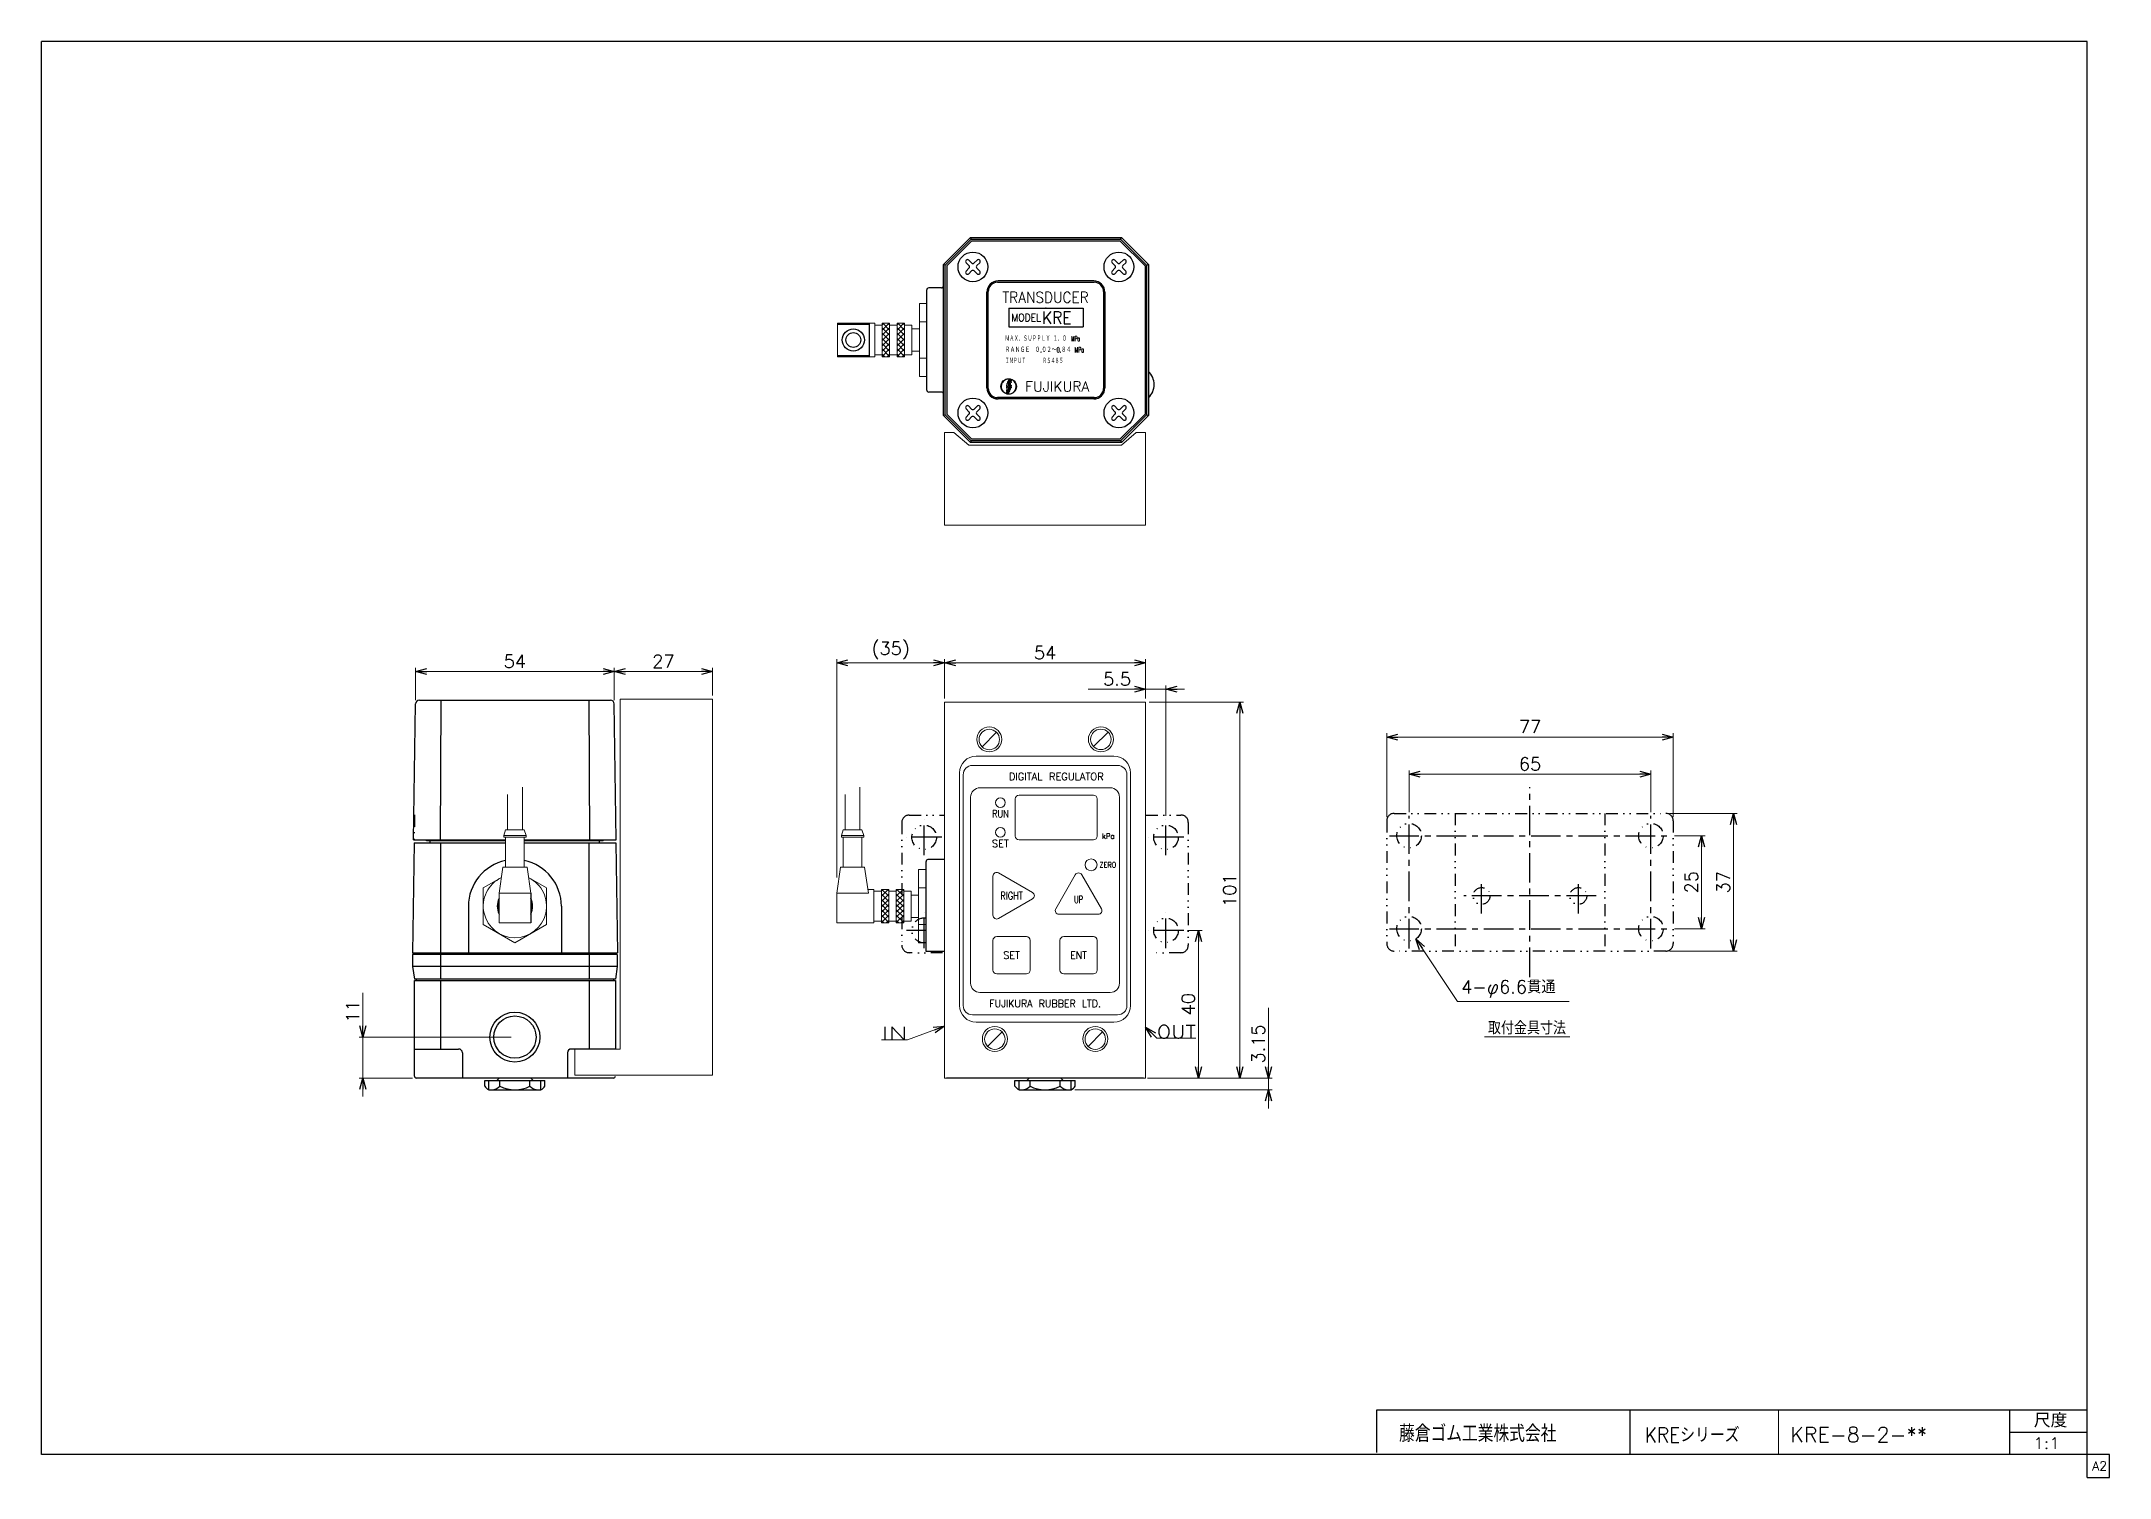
# Model space of a CAD drawing. Header units: millimetres. Extents: x -271 to 285, y -198 to 188.
import ezdxf
from ezdxf.enums import TextEntityAlignment as Align

# ---------------------------------------------------------------- set-up
doc = ezdxf.new("R2010")
doc.units = ezdxf.units.MM
doc.header["$LTSCALE"] = 0.25
doc.header["$PDSIZE"] = 1
doc.linetypes.add('CENTER', pattern=[50.8, 31.75, -6.35, 6.35, -6.35])
doc.linetypes.add('DIVIDE', pattern=[31.75, 12.7, -6.35, 0, -6.35, 0, -6.35])
for name, color, linetype in [('Layer0001', 7, 'Continuous'), ('Layer0005', 7, 'Continuous'), ('Layer0008', 7, 'Continuous'), ('Layer0014', 7, 'Continuous')]:
    doc.layers.add(name, color=color, linetype=linetype)
doc.styles.add('dcStyle0', font='txt.shx', dxfattribs={"bigfont": 'bigfont'})
doc.dimstyles.new('dc_Diam06', dxfattribs={"dimtxt": 3.5, "dimasz": 3.000002, "dimexe": 1, "dimexo": 1, "dimgap": 1, "dimtad": 2, "dimtih": 1, "dimtoh": 1, "dimdsep": 46, "dimtxsty": 'dcStyle0', "dimblk1": 'OPEN30', "dimblk2": 'OPEN30', "dimsah": 1, "dimcen": 0.09, "dimclrd": 4, "dimclre": 4, "dimclrt": 4, "dimadec": 0, "dimazin": 2, "dimtfac": 1, "dimtdec": 4, "dimtofl": 0, "dimtmove": 0, "dimatfit": 3, "dimfxl": 1, "dimarcsym": 0})
doc.dimstyles.new('dc_Rotated', dxfattribs={"dimtxt": 3.5, "dimasz": 3.000002, "dimexe": 1, "dimexo": 1, "dimgap": 1, "dimtad": 3, "dimdsep": 46, "dimtxsty": 'dcStyle0', "dimblk1": 'OPEN30', "dimblk2": 'OPEN30', "dimsah": 1, "dimcen": 0.09, "dimclrd": 4, "dimclre": 4, "dimclrt": 4, "dimadec": 0, "dimazin": 2, "dimtfac": 1, "dimtdec": 4, "dimtmove": 0, "dimatfit": 3, "dimfxl": 1, "dimarcsym": 0})

msp = doc.modelspace()

# ---------------------------------------------------------------- texts
at = {"color": 4, "style": 'dcStyle0'}
for s, height, width, p, p2 in [('TRANSDUCER', 2.9, 0.848485, (-12.825, 118.084), (10.375, 118.084)), ('MODEL', 2, 0.823529, (-10.438, 113.084), (-2.438, 113.084)), ('KRE', 3.3, 0.854237, (-2.179, 112.434), (5.741, 112.434)), ('ＭＡＸ．ＳＵＰＰＬＹ １．０\u3000MPa', 1.4, 0.908108, (-12.105, 107.734), (8.055, 107.734)), ('ＲＡＮＧＥ\u3000０.０２～0.８４ MPa', 1.4, 0.947181, (-12.105, 104.734), (9.175, 104.734)), ('ＩＮＰＵＴ\u3000\u3000\u3000\u3000ＲＳ４８５', 1.4, 0.944578, (-12.105, 101.734), (3.575, 101.734)), ('FUJIKURA', 2.7, 0.926897, (-6.705, 94.234), (10.575, 94.234)), ('DIGITAL REGULATOR', 2, 0.880757, (-11.099, -10.241), (14.401, -10.241)), ('RUN', 2, 0.77459, (-15.599, -20.241), (-11.099, -20.241)), ('SET', 2, 0.875, (-15.599, -28.241), (-11.099, -28.241)), ('kPa', 1.5, 0.891509, (13.963, -25.991), (17.338, -25.991)), ('ZERO', 1.5, 0.797468, (13.263, -33.702), (17.763, -33.702)), ('RIGHT', 2, 0.724138, (-13.349, -42.241), (-7.349, -42.241)), ('UP', 2, 0.63, (6.451, -43.241), (8.851, -43.241)), ('SET', 2, 0.875, (-12.599, -58.241), (-8.099, -58.241)), ('ENT', 2, 0.84375, (5.401, -58.241), (9.901, -58.241)), ('FUJIKURA RUBBER LTD.', 2, 0.844504, (-16.349, -71.241), (13.651, -71.241)), ('取付金具寸法', 3.5, 1.2, (117.669, -78.538), (138.669, -78.538)), ('藤倉ゴム工業株式会社', 4.5, 1.115254, (93.79, -188.017), (136.09, -188.017)), ('尺度', 3.8, 1.514545, (264.393, -184.139), (273.437, -184.139)), ('KREシリーズ', 4, 1.029, (159.838, -188.147), (185.318, -188.147)), ('KRE-8-2-**', 4, 0.928846, (198.948, -188.059), (235.748, -188.059)), ('1:1', 3, 1.229268, (264.213, -189.859), (271.413, -189.859))]:
    msp.add_text(s, height=height, dxfattribs=dict(at, width=width)).set_placement(p, p2, align=Align.FIT)
at = {"color": 7, "style": 'dcStyle0', "width": 0.96}
msp.add_text('A2', height=2.5, dxfattribs=at).set_placement((280.085, -195.734), (284.085, -195.734), align=Align.FIT)

# ---------------------------------------------------------------- blocks, each defined once
blk = doc.blocks.new('DC_GROUP_KRE-8-2-R4_1')
at = {"layer": 'Layer0005', "color": 4, "linetype": 'Continuous', "lineweight": 13}
for p, q in [((-23.35, -8.74), (-23.35, -70.74)), ((18.15, -6.24), (-20.85, -6.24)), ((20.65, -70.74), (20.65, -8.74)), ((-20.85, -73.24), (18.15, -73.24))]:
    blk.add_line(p, q, dxfattribs=at)
for centre, start, end in [((-20.85, -8.74), 90, 180), ((18.15, -8.74), 0, 90), ((-20.85, -70.74), 180, 270), ((18.15, -70.74), 270, 0)]:
    blk.add_arc(centre, 2.5, start, end, dxfattribs=at)
blk = doc.blocks.new('DC_GROUP_KRE-8-2-R4_2')
at = {"layer": 'Layer0005', "color": 4, "linetype": 'Continuous', "lineweight": 13}
for p, q in [((-15.35, -53.24), (-15.35, -61.24)), ((-6.35, -52.24), (-14.35, -52.24)), ((-5.35, -61.24), (-5.35, -53.24)), ((-14.35, -62.24), (-6.35, -62.24))]:
    blk.add_line(p, q, dxfattribs=at)
for centre, start, end in [((-14.35, -53.24), 90, 180), ((-6.35, -53.24), 360, 90), ((-14.35, -61.24), 180, 270), ((-6.35, -61.24), 270, 0)]:
    blk.add_arc(centre, 1, start, end, dxfattribs=at)
blk = doc.blocks.new('DC_GROUP_KRE-8-2-R4_3')
at = {"layer": 'Layer0005', "color": 4, "linetype": 'Continuous', "lineweight": 13}
for p, q in [((-9.35, -15.24), (-9.35, -25.24)), ((11.65, -14.24), (-8.35, -14.24)), ((12.65, -25.24), (12.65, -15.24)), ((-8.35, -26.24), (11.65, -26.24))]:
    blk.add_line(p, q, dxfattribs=at)
for centre, start, end in [((-8.35, -15.24), 90, 180), ((11.65, -15.24), 0, 90), ((-8.35, -25.24), 180, 270), ((11.65, -25.24), 270, 0)]:
    blk.add_arc(centre, 1, start, end, dxfattribs=at)
blk = doc.blocks.new('DC_GROUP_KRE-8-2-R4_4')
at = {"layer": 'Layer0005', "color": 4, "linetype": 'Continuous', "lineweight": 13}
for p, q in [((-21.35, -14.74), (-21.35, -64.74)), ((16.15, -12.24), (-18.85, -12.24)), ((18.65, -64.74), (18.65, -14.74)), ((-18.85, -67.24), (16.15, -67.24))]:
    blk.add_line(p, q, dxfattribs=at)
for centre, start, end in [((-18.85, -14.74), 90, 180), ((16.15, -14.74), 0, 90), ((-18.85, -64.74), 180, 270), ((16.15, -64.74), 270, 360)]:
    blk.add_arc(centre, 2.5, start, end, dxfattribs=at)
blk = doc.blocks.new('DC_GROUP_KRE-8-2-R4_5')
at = {"layer": 'Layer0005', "color": 4, "linetype": 'Continuous', "lineweight": 13}
for p, q in [((2.65, -53.24), (2.65, -61.24)), ((11.65, -52.24), (3.65, -52.24)), ((12.65, -61.24), (12.65, -53.24)), ((3.65, -62.24), (11.65, -62.24))]:
    blk.add_line(p, q, dxfattribs=at)
for centre, start, end in [((3.65, -53.24), 90, 180), ((11.65, -53.24), 0, 90), ((3.65, -61.24), 180, 270), ((11.65, -61.24), 270, 0)]:
    blk.add_arc(centre, 1, start, end, dxfattribs=at)
blk = doc.blocks.new('DC_GROUP_KRE-8-2-R4_6')
at = {"layer": 'Layer0005', "color": 4, "linetype": 'Continuous', "lineweight": 13}
for p, q in [((-15.35, -35.97), (-15.35, -46.51)), ((-4.73, -40.37), (-13.85, -35.11)), ((-13.85, -47.37), (-4.73, -42.11))]:
    blk.add_line(p, q, dxfattribs=at)
for centre, start, end in [((-14.35, -35.97), 60, 180), ((-5.23, -41.24), 300, 60), ((-14.35, -46.51), 180, 300)]:
    blk.add_arc(centre, 1, start, end, dxfattribs=at)
blk = doc.blocks.new('DC_GROUP_KRE-8-2-R4_7')
at = {"layer": 'Layer0005', "color": 4, "linetype": 'Continuous', "lineweight": 13}
for p, q in [((6.78, -35.62), (1.52, -44.74)), ((13.78, -44.74), (8.52, -35.62)), ((2.38, -46.24), (12.92, -46.24))]:
    blk.add_line(p, q, dxfattribs=at)
for centre, start, end in [((7.65, -36.12), 30, 150), ((2.38, -45.24), 150, 270), ((12.92, -45.24), 270, 30)]:
    blk.add_arc(centre, 1, start, end, dxfattribs=at)
blk = doc.blocks.new('DC_GROUP_KRE-8-2-R4_8')
at = {"color": 4, "linetype": 'Continuous', "lineweight": 13}
for p, q in [((-45.35, -41.4), (-43.51, -39.56)), ((-45.35, -39.98), (-44.93, -39.56)), ((-45.35, -42.81), (-43.35, -40.81)), ((-45.35, -40.81), (-43.35, -42.81)), ((-45.35, -44.23), (-43.35, -42.23)), ((-45.35, -42.23), (-43.35, -44.23)), ((-45.35, -45.64), (-43.35, -43.64)), ((-45.35, -43.64), (-43.35, -45.64)), ((-45.19, -39.56), (-43.35, -41.4)), ((-43.77, -39.56), (-43.35, -39.98)), ((-45.35, -47.05), (-43.35, -45.05)), ((-45.35, -45.05), (-43.35, -47.05)), ((-45.35, -48.47), (-43.35, -46.47)), ((-45.35, -46.47), (-43.35, -48.47)), ((-45.35, -47.88), (-44.67, -48.56)), ((-44.03, -48.56), (-43.35, -47.88))]:
    blk.add_line(p, q, dxfattribs=at)
blk = doc.blocks.new('DC_GROUP_KRE-8-2-R4_9')
at = {"color": 4, "linetype": 'Continuous', "lineweight": 13}
for p, q in [((-41.35, -41.4), (-39.51, -39.56)), ((-41.35, -39.98), (-40.93, -39.56)), ((-41.35, -42.81), (-39.35, -40.81)), ((-41.35, -40.81), (-39.35, -42.81)), ((-41.35, -44.23), (-39.35, -42.23)), ((-41.35, -42.23), (-39.35, -44.23)), ((-41.35, -45.64), (-39.35, -43.64)), ((-41.35, -43.64), (-39.35, -45.64)), ((-41.19, -39.56), (-39.35, -41.4)), ((-39.77, -39.56), (-39.35, -39.98)), ((-41.35, -47.05), (-39.35, -45.05)), ((-41.35, -45.05), (-39.35, -47.05)), ((-41.35, -48.47), (-39.35, -46.47)), ((-41.35, -46.47), (-39.35, -48.47)), ((-41.35, -47.88), (-40.67, -48.56)), ((-40.03, -48.56), (-39.35, -47.88))]:
    blk.add_line(p, q, dxfattribs=at)
blk = doc.blocks.new('DC_GROUP_KRE-8-2-R4_10')
at = {"color": 4, "linetype": 'Continuous', "lineweight": 13}
for p, q in [((-45.13, 110.75), (-43.29, 112.58)), ((-45.13, 112.16), (-44.7, 112.58)), ((-45.13, 109.33), (-43.13, 111.33)), ((-45.13, 111.33), (-43.13, 109.33)), ((-44.96, 112.58), (-43.13, 110.75)), ((-43.55, 112.58), (-43.13, 112.16)), ((-45.13, 107.92), (-43.13, 109.92)), ((-45.13, 109.92), (-43.13, 107.92)), ((-45.13, 106.51), (-43.13, 108.51)), ((-45.13, 108.51), (-43.13, 106.51)), ((-45.13, 105.09), (-43.13, 107.09)), ((-45.13, 107.09), (-43.13, 105.09)), ((-45.13, 103.68), (-43.13, 105.68)), ((-45.13, 105.68), (-43.13, 103.68)), ((-45.13, 104.26), (-44.45, 103.58)), ((-43.8, 103.58), (-43.13, 104.26))]:
    blk.add_line(p, q, dxfattribs=at)
blk = doc.blocks.new('DC_GROUP_KRE-8-2-R4_11')
at = {"color": 4, "linetype": 'Continuous', "lineweight": 13}
for p, q in [((-41.13, 110.75), (-39.29, 112.58)), ((-41.13, 112.16), (-40.7, 112.58)), ((-41.13, 109.33), (-39.13, 111.33)), ((-41.13, 111.33), (-39.13, 109.33)), ((-40.96, 112.58), (-39.13, 110.75)), ((-39.55, 112.58), (-39.13, 112.16)), ((-41.13, 107.92), (-39.13, 109.92)), ((-41.13, 109.92), (-39.13, 107.92)), ((-41.13, 106.51), (-39.13, 108.51)), ((-41.13, 108.51), (-39.13, 106.51)), ((-41.13, 105.09), (-39.13, 107.09)), ((-41.13, 107.09), (-39.13, 105.09)), ((-41.13, 103.68), (-39.13, 105.68)), ((-41.13, 105.68), (-39.13, 103.68)), ((-41.13, 104.26), (-40.45, 103.58)), ((-39.8, 103.58), (-39.13, 104.26))]:
    blk.add_line(p, q, dxfattribs=at)
blk = doc.blocks.new('DC_GROUP_KRE-8-2-R4_12')
at = {"color": 4, "linetype": 'Continuous', "lineweight": 13}
blk.add_line((-14.41, 2.66), (-18.3, -1.23), dxfattribs=at)
blk.add_circle((-16.35, 0.72), 2.75, dxfattribs=at)
blk = doc.blocks.new('DC_GROUP_KRE-8-2-R4_13')
at = {"color": 4, "linetype": 'Continuous', "lineweight": 13}
blk.add_line((15.59, 2.7), (11.7, -1.19), dxfattribs=at)
blk.add_circle((13.65, 0.76), 2.75, dxfattribs=at)
blk = doc.blocks.new('DC_GROUP_KRE-8-2-R4_14')
at = {"color": 4, "linetype": 'Continuous', "lineweight": 13}
blk.add_line((-12.91, -77.84), (-16.8, -81.73), dxfattribs=at)
blk.add_circle((-14.85, -79.78), 2.75, dxfattribs=at)
blk = doc.blocks.new('DC_GROUP_KRE-8-2-R4_15')
at = {"color": 4, "linetype": 'Continuous', "lineweight": 13}
blk.add_line((14.09, -77.84), (10.2, -81.73), dxfattribs=at)
blk.add_circle((12.15, -79.78), 2.75, dxfattribs=at)
blk = doc.blocks.new('DC_GROUP_KRE-8-2-R4_16')
at = {"color": 4, "linetype": 'Continuous', "lineweight": 13}
for p, q in [((-147.49, -36.35), (-152.34, -39.15)), ((-135.34, -39.15), (-140.19, -36.35)), ((-152.34, -39.15), (-152.34, -48.97)), ((-135.34, -48.97), (-135.34, -39.15)), ((-152.34, -48.97), (-143.84, -53.88)), ((-143.84, -53.88), (-135.34, -48.97))]:
    blk.add_line(p, q, dxfattribs=at)
blk.add_arc((-143.84, -44.06), 8.5, 115.331, 64.5428, dxfattribs=at)
blk = doc.blocks.new('_OPEN30')
at = {"color": 0, "linetype": 'ByBlock', "lineweight": -2}
for p, q in [((-1, 0.267949), (0, 0)), ((0, 0), (-1, -0.267949)), ((0, 0), (-1, 0))]:
    blk.add_line(p, q, dxfattribs=at)
blk = doc.blocks.new('*D17')
at = {"color": 4, "linetype": 'Continuous', "lineweight": 13}
for p, q in [((-57.35, -36.33), (-57.35, 22.29)), ((-28.35, 11.76), (-28.35, 22.29)), ((-57.35, 21.29), (-28.35, 21.29))]:
    blk.add_line(p, q, dxfattribs=at)
at = {"color": 4, "xscale": 3.000002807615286, "yscale": 2.999989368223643}
for p, rotation in [((-57.35, 21.29), 180), ((-28.35, 21.29), 360)]:
    blk.add_blockref('_OPEN30', p, dxfattribs=dict(at, rotation=rotation))
at = {"color": 4, "insert": (-42.85, 22.29), "char_height": 3.5, "width": 21.875, "attachment_point": 8, "style": 'dcStyle0'}
blk.add_mtext('\\T1.00;(35)', dxfattribs=at)
blk = doc.blocks.new('*D18')
at = {"color": 4, "linetype": 'Continuous', "lineweight": 13}
for p, q in [((-28.35, 11.76), (-28.35, 22.29)), ((25.65, 11.76), (25.65, 22.29)), ((-28.35, 21.29), (25.65, 21.29))]:
    blk.add_line(p, q, dxfattribs=at)
at = {"color": 4, "xscale": 3.000002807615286, "yscale": 2.999989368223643}
for p, rotation in [((-28.35, 21.29), 180), ((25.65, 21.29), 360)]:
    blk.add_blockref('_OPEN30', p, dxfattribs=dict(at, rotation=rotation))
at = {"color": 4, "insert": (-1.35, 22.29), "char_height": 3.5, "width": 13.125, "attachment_point": 8, "style": 'dcStyle0'}
blk.add_mtext('\\T1.00;54', dxfattribs=at)
blk = doc.blocks.new('*D19')
at = {"color": 4, "linetype": 'Continuous', "lineweight": 13}
for p, q in [((-170.53, 11.3), (-170.53, 20)), ((-170.53, 19), (-117.16, 19)), ((-117.16, 11.3), (-117.16, 20))]:
    blk.add_line(p, q, dxfattribs=at)
at = {"color": 4, "xscale": 3.000002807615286, "yscale": 2.999989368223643}
for p, rotation in [((-170.53, 19), 180), ((-117.16, 19), 360)]:
    blk.add_blockref('_OPEN30', p, dxfattribs=dict(at, rotation=rotation))
at = {"color": 4, "insert": (-143.84, 20), "char_height": 3.5, "width": 13.125, "attachment_point": 8, "style": 'dcStyle0'}
blk.add_mtext('\\T1.00;54', dxfattribs=at)
blk = doc.blocks.new('*D20')
at = {"color": 4, "linetype": 'Continuous', "lineweight": 13}
for p, q in [((-117.16, 11.3), (-117.16, 20)), ((-117.16, 19), (-90.72, 19)), ((-90.72, 12.56), (-90.72, 20))]:
    blk.add_line(p, q, dxfattribs=at)
at = {"color": 4, "xscale": 3.000002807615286, "yscale": 2.999989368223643}
for p, rotation in [((-117.16, 19), 180), ((-90.72, 19), 360)]:
    blk.add_blockref('_OPEN30', p, dxfattribs=dict(at, rotation=rotation))
at = {"color": 4, "insert": (-103.94, 20), "char_height": 3.5, "width": 13.125, "attachment_point": 8, "style": 'dcStyle0'}
blk.add_mtext('\\T1.00;27', dxfattribs=at)
blk = doc.blocks.new('*D21')
at = {"color": 4, "linetype": 'Continuous', "lineweight": 13}
for p, q in [((-184.73, -67.34), (-184.73, -79.24)), ((-144.84, -79.24), (-185.73, -79.24)), ((-184.73, -90.24), (-184.73, -79.24)), ((-171.34, -90.24), (-185.73, -90.24)), ((-184.73, -95.24), (-184.73, -90.24))]:
    blk.add_line(p, q, dxfattribs=at)
at = {"color": 4, "xscale": 3.000002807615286, "yscale": 2.999989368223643}
for p, rotation in [((-184.73, -79.24), 270), ((-184.73, -90.24), 90)]:
    blk.add_blockref('_OPEN30', p, dxfattribs=dict(at, rotation=rotation))
at = {"color": 4, "insert": (-185.73, -75.34), "char_height": 3.5, "width": 13.125, "attachment_point": 7, "rotation": 90, "style": 'dcStyle0'}
blk.add_mtext('\\T1.00;11', dxfattribs=at)
blk = doc.blocks.new('*D22')
at = {"color": 4, "linetype": 'Continuous', "lineweight": 13}
for p, q in [((90.49, -20.12), (90.49, 2.39)), ((90.49, 1.39), (167.49, 1.39)), ((167.49, -20.12), (167.49, 2.39))]:
    blk.add_line(p, q, dxfattribs=at)
at = {"color": 4, "xscale": 3.000002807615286, "yscale": 2.999989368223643}
for p, rotation in [((90.49, 1.39), 180), ((167.49, 1.39), 360)]:
    blk.add_blockref('_OPEN30', p, dxfattribs=dict(at, rotation=rotation))
at = {"color": 4, "insert": (128.99, 2.39), "char_height": 3.5, "width": 13.125, "attachment_point": 8, "style": 'dcStyle0'}
blk.add_mtext('\\T1.00;77', dxfattribs=at)
blk = doc.blocks.new('*D23')
at = {"color": 4, "linetype": 'Continuous', "lineweight": 13}
for p, q in [((96.49, -18.82), (96.49, -7.6)), ((96.49, -8.6), (161.49, -8.6)), ((161.49, -18.82), (161.49, -7.6))]:
    blk.add_line(p, q, dxfattribs=at)
at = {"color": 4, "xscale": 3.000002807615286, "yscale": 2.999989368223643}
for p, rotation in [((96.49, -8.6), 180), ((161.49, -8.6), 360)]:
    blk.add_blockref('_OPEN30', p, dxfattribs=dict(at, rotation=rotation))
at = {"color": 4, "insert": (128.99, -7.6), "char_height": 3.5, "width": 13.125, "attachment_point": 8, "style": 'dcStyle0'}
blk.add_mtext('\\T1.00;65', dxfattribs=at)
blk = doc.blocks.new('*D24')
at = {"color": 4, "linetype": 'Continuous', "lineweight": 13}
for p, q in [((167.79, -25.12), (176.11, -25.12)), ((175.11, -50.12), (175.11, -25.12)), ((167.79, -50.12), (176.11, -50.12))]:
    blk.add_line(p, q, dxfattribs=at)
at = {"color": 4, "xscale": 3.000002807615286, "yscale": 2.999989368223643}
for p, rotation in [((175.11, -25.12), 90), ((175.11, -50.12), 270)]:
    blk.add_blockref('_OPEN30', p, dxfattribs=dict(at, rotation=rotation))
at = {"color": 4, "insert": (174.11, -37.62), "char_height": 3.5, "width": 13.125, "attachment_point": 8, "rotation": 90, "style": 'dcStyle0'}
blk.add_mtext('\\T1.00;25', dxfattribs=at)
blk = doc.blocks.new('*D25')
at = {"color": 4, "linetype": 'Continuous', "lineweight": 13}
for p, q in [((166.49, -19.12), (184.67, -19.12)), ((183.67, -56.12), (183.67, -19.12)), ((166.49, -56.12), (184.67, -56.12))]:
    blk.add_line(p, q, dxfattribs=at)
at = {"color": 4, "xscale": 3.000002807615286, "yscale": 2.999989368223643}
for p, rotation in [((183.67, -19.12), 90), ((183.67, -56.12), 270)]:
    blk.add_blockref('_OPEN30', p, dxfattribs=dict(at, rotation=rotation))
at = {"color": 4, "insert": (182.67, -37.62), "char_height": 3.5, "width": 13.125, "attachment_point": 8, "rotation": 90, "style": 'dcStyle0'}
blk.add_mtext('\\T1.00;37', dxfattribs=at)
blk = doc.blocks.new('*D26')
at = {"color": 4, "linetype": 'Continuous', "lineweight": 13}
for p, q in [((109.49, -69.66), (98.31, -52.87)), ((139.49, -69.66), (109.49, -69.66))]:
    blk.add_line(p, q, dxfattribs=at)
at = {"color": 4, "xscale": 3.000002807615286, "yscale": 2.999989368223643, "rotation": 123.638189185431}
blk.add_blockref('_OPEN30', (98.31, -52.87), dxfattribs=at)
at = {"color": 4, "insert": (110.49, -68.66), "char_height": 3.5, "width": 39.375, "attachment_point": 7, "style": 'dcStyle0'}
blk.add_mtext('\\T1.00;4-φ6.6貫通', dxfattribs=at)
blk = doc.blocks.new('*D27')
at = {"color": 4, "linetype": 'Continuous', "lineweight": 13}
for p, q in [((36.91, -50.56), (40.87, -50.56)), ((39.87, -90.24), (39.87, -50.56)), ((26.65, -90.24), (40.87, -90.24))]:
    blk.add_line(p, q, dxfattribs=at)
at = {"color": 4, "xscale": 3.000002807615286, "yscale": 2.999989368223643}
for p, rotation in [((39.87, -50.56), 90), ((39.87, -90.24), 270)]:
    blk.add_blockref('_OPEN30', p, dxfattribs=dict(at, rotation=rotation))
at = {"color": 4, "insert": (38.87, -70.4), "char_height": 3.5, "width": 13.125, "attachment_point": 8, "rotation": 90, "style": 'dcStyle0'}
blk.add_mtext('\\T1.00;40', dxfattribs=at)
blk = doc.blocks.new('DA_IMAGEDIMGROUP_1')
at = {"color": 4, "linetype": 'Continuous', "lineweight": 13}
for p, q in [((10.25, 14.22), (25.65, 14.22)), ((25.65, 11.76), (25.65, 15.22)), ((25.65, 14.22), (31.15, 14.22)), ((31.15, -19.8), (31.15, 15.22)), ((36.15, 14.22), (31.15, 14.22))]:
    blk.add_line(p, q, dxfattribs=at)
at = {"color": 4, "xscale": 3.000002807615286, "yscale": 2.999989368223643}
for p, rotation in [((25.65, 14.22), 360), ((31.15, 14.22), 180)]:
    blk.add_blockref('_OPEN30', p, dxfattribs=dict(at, rotation=rotation))
at = {"color": 4, "insert": (21.75, 15.22), "char_height": 3.5, "width": 17.5, "attachment_point": 9, "style": 'dcStyle0'}
blk.add_mtext('\\T1.00;5.5', dxfattribs=at)
blk = doc.blocks.new('*D29')
at = {"color": 4, "linetype": 'Continuous', "lineweight": 13}
for p, q in [((26.65, 10.76), (52, 10.76)), ((51, -90.24), (51, 10.76)), ((26.15, -90.24), (52, -90.24))]:
    blk.add_line(p, q, dxfattribs=at)
at = {"color": 4, "xscale": 3.000002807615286, "yscale": 2.999989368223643}
for p, rotation in [((51, 10.76), 90), ((51, -90.24), 270)]:
    blk.add_blockref('_OPEN30', p, dxfattribs=dict(at, rotation=rotation))
at = {"color": 4, "insert": (50, -39.74), "char_height": 3.5, "width": 17.5, "attachment_point": 8, "rotation": 90, "style": 'dcStyle0'}
blk.add_mtext('\\T1.00;101', dxfattribs=at)
blk = doc.blocks.new('DA_IMAGEDIMGROUP_2')
at = {"color": 4, "linetype": 'Continuous', "lineweight": 13}
for p, q in [((58.7, -71.34), (58.7, -90.24)), ((6.65, -93.39), (59.7, -93.39)), ((26.15, -90.24), (59.7, -90.24)), ((58.7, -93.39), (58.7, -90.24)), ((58.7, -98.39), (58.7, -93.39))]:
    blk.add_line(p, q, dxfattribs=at)
at = {"color": 4, "xscale": 3.000002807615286, "yscale": 2.999989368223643}
for p, rotation in [((58.7, -90.24), 270), ((58.7, -93.39), 90)]:
    blk.add_blockref('_OPEN30', p, dxfattribs=dict(at, rotation=rotation))
at = {"color": 4, "insert": (57.7, -86.34), "char_height": 3.5, "width": 21.875, "attachment_point": 7, "rotation": 90, "style": 'dcStyle0'}
blk.add_mtext('\\T1.00;3.15', dxfattribs=at)
blk = doc.blocks.new('DC_GROUP_KRE-8-2-R4_17')
at = {"color": 4, "linetype": 'Continuous', "lineweight": 13}
for p, q in [((-28.35, -76.31), (-38.33, -80)), ((-38.33, -80), (-45.33, -80))]:
    blk.add_line(p, q, dxfattribs=at)
at = {"color": 4, "xscale": 3.000002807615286, "yscale": 2.999989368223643, "rotation": 20.26409015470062}
blk.add_blockref('_OPEN30', (-28.35, -76.31), dxfattribs=at)
at = {"color": 4, "style": 'dcStyle0', "width": 1.615385}
blk.add_text('IN', height=3.5, dxfattribs=at).set_placement((-45.33, -80), (-38.33, -80), align=Align.FIT)
blk = doc.blocks.new('DC_GROUP_KRE-8-2-R4_18')
at = {"color": 4, "linetype": 'Continuous', "lineweight": 13}
for p, q in [((25.65, -76.54), (28.69, -79.54)), ((28.69, -79.54), (39.19, -79.54))]:
    blk.add_line(p, q, dxfattribs=at)
at = {"color": 4, "xscale": 3.000002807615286, "yscale": 2.999989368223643, "rotation": 135.4461231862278}
blk.add_blockref('_OPEN30', (25.65, -76.54), dxfattribs=at)
at = {"color": 4, "style": 'dcStyle0', "width": 1.067797}
blk.add_text('OUT', height=3.5, dxfattribs=at).set_placement((28.69, -79.54), (39.19, -79.54), align=Align.FIT)

# ---------------------------------------------------------------- dimensions: what is measured, and where the dimension line sits
at = {"linetype": 'Continuous', "lineweight": 13}
for base, p1, p2, text, picture, middle in [((-117.157, 19.001), (-170.526, 10.305), (-117.157, 10.305), '54', '*D19', (-143.841, 19.001)), ((-90.719, 19.001), (-117.157, 10.305), (-90.719, 11.559), '27', '*D20', (-103.938, 19.001)), ((-28.351, 21.294), (-57.351, -37.333), (-28.351, 10.759), '(35)', '*D17', (-42.851, 21.294))]:
    dim = msp.add_linear_dim(base=base, p1=p1, p2=p2, text=text, dimstyle='dc_Rotated', override={"dimtxt": 3.5, "dimasz": 3.000002, "dimexe": 1, "dimexo": 1, "dimgap": 1, "dimtad": 3, "dimtih": 0, "dimtoh": 0, "dimdec": 2, "dimzin": 8, "dimtxsty": 'dcStyle0', "dimblk1": 'OPEN30', "dimblk2": 'OPEN30', "dimsah": 1, "dimclrd": 4, "dimclre": 4, "dimclrt": 4, "dimazin": 2, "dimtofl": 1, "dimtolj": 0, "dimtzin": 8, "dimarcsym": 1}, dxfattribs=at)
    dim.commit()
    dim.dimension.update_dxf_attribs({"geometry": picture, "text_midpoint": middle, "dimtype": 160})
for base, p1, p2, picture, middle in [((25.649, 21.294), (-28.351, 10.759), (25.649, 10.759), '*D18', (-1.351, 21.294)), ((167.485, 1.385), (90.485, -21.119), (167.485, -21.119), '*D22', (128.985, 1.385)), ((161.485, -8.601), (96.485, -19.819), (161.485, -19.819), '*D23', (128.985, -8.601))]:
    dim = msp.add_linear_dim(base=base, p1=p1, p2=p2, dimstyle='dc_Rotated', override={"dimtxt": 3.5, "dimasz": 3.000002, "dimexe": 1, "dimexo": 1, "dimgap": 1, "dimtad": 3, "dimtih": 0, "dimtoh": 0, "dimdec": 2, "dimzin": 8, "dimtxsty": 'dcStyle0', "dimblk1": 'OPEN30', "dimblk2": 'OPEN30', "dimsah": 1, "dimclrd": 4, "dimclre": 4, "dimclrt": 4, "dimazin": 2, "dimtofl": 1, "dimtolj": 0, "dimtzin": 8, "dimarcsym": 1}, dxfattribs=at)
    dim.commit()
    dim.dimension.update_dxf_attribs({"geometry": picture, "text_midpoint": middle, "dimtype": 160})
for base, p1, p2, picture, middle in [((50.996, 10.759), (25.149, -90.241), (25.649, 10.759), '*D29', (50.996, -39.741)), ((183.673, -19.119), (165.485, -56.119), (165.485, -19.119), '*D25', (183.673, -37.619)), ((175.113, -25.119), (166.785, -50.119), (166.785, -25.119), '*D24', (175.113, -37.619)), ((-184.733, -79.241), (-170.341, -90.241), (-143.841, -79.241), '*D21', (-184.733, -71.843))]:
    dim = msp.add_linear_dim(base=base, p1=p1, p2=p2, angle=90, dimstyle='dc_Rotated', override={"dimtxt": 3.5, "dimasz": 3.000002, "dimexe": 1, "dimexo": 1, "dimgap": 1, "dimtad": 3, "dimtih": 0, "dimtoh": 0, "dimdec": 2, "dimzin": 8, "dimtxsty": 'dcStyle0', "dimblk1": 'OPEN30', "dimblk2": 'OPEN30', "dimsah": 1, "dimclrd": 4, "dimclre": 4, "dimclrt": 4, "dimazin": 2, "dimtofl": 1, "dimtolj": 0, "dimtzin": 8, "dimarcsym": 1}, dxfattribs=at)
    dim.commit()
    dim.dimension.update_dxf_attribs({"geometry": picture, "text_midpoint": middle, "dimtype": 160})
dim = msp.add_diameter_dim_2p(p1=(94.657, -47.371), p2=(98.313, -52.866), text='4-φ6.6貫通', dimstyle='dc_Diam06', override={"dimtxt": 3.5, "dimasz": 3.000002, "dimexe": 1, "dimexo": 1, "dimgap": 1, "dimtad": 2, "dimdec": 2, "dimzin": 8, "dimtxsty": 'dcStyle0', "dimblk1": 'OPEN30', "dimblk2": 'OPEN30', "dimsah": 1, "dimclrd": 4, "dimclre": 4, "dimclrt": 4, "dimazin": 2, "dimtolj": 0, "dimtzin": 8, "dimarcsym": 1}, dxfattribs=at)
dim.commit()
dim.dimension.update_dxf_attribs({"geometry": '*D26', "text_midpoint": (124.488, -69.661), "dimtype": 163})
dim = msp.add_linear_dim(base=(39.868, -50.561), p1=(25.649, -90.241), p2=(35.913, -50.561), angle=90, text='40', dimstyle='dc_Rotated', override={"dimtxt": 3.5, "dimasz": 3.000002, "dimexe": 1, "dimexo": 1, "dimgap": 1, "dimtad": 3, "dimtih": 0, "dimtoh": 0, "dimdec": 2, "dimzin": 8, "dimtxsty": 'dcStyle0', "dimblk1": 'OPEN30', "dimblk2": 'OPEN30', "dimsah": 1, "dimclrd": 4, "dimclre": 4, "dimclrt": 4, "dimazin": 2, "dimtofl": 1, "dimtolj": 0, "dimtzin": 8, "dimarcsym": 1}, dxfattribs=at)
dim.commit()
dim.dimension.update_dxf_attribs({"geometry": '*D27', "text_midpoint": (39.868, -70.401), "dimtype": 160})

# ---------------------------------------------------------------- linework, layer by layer
at = {"color": 5, "linetype": 'Continuous', "lineweight": 25}
for p, q in [((278.778, 188.314), (-271.12, 188.314)), ((-271.12, -191.359), (-271.12, 188.314)), ((278.778, -197.609), (278.778, 188.314)), ((284.778, -191.359), (-271.12, -191.359)), ((284.778, -197.609), (284.778, -191.359)), ((278.778, -197.609), (284.778, -197.609))]:
    msp.add_line(p, q, dxfattribs=at)
at = {"color": 4, "linetype": 'Continuous', "lineweight": 25}
for p, q in [((-21.4, 135.634), (-28.675, 128.358)), ((-21.205, 135.164), (-28.205, 128.164)), ((-21.4, 135.634), (19.15, 135.634)), ((-21.205, 135.164), (-21.4, 135.634)), ((-21.205, 135.164), (18.955, 135.164)), ((18.955, 135.164), (19.15, 135.634)), ((18.955, 135.164), (25.955, 128.164)), ((19.15, 135.634), (26.425, 128.358)), ((-28.675, 87.809), (-28.675, 128.358)), ((-28.205, 128.164), (-28.675, 128.358)), ((-28.205, 88.004), (-28.205, 128.164)), ((-21.808, 128.059), (-22.568, 128.82)), ((-21.101, 128.767), (-21.861, 129.527)), ((-20.394, 128.767), (-19.634, 129.527)), ((-18.927, 128.82), (-19.687, 128.059)), ((17.436, 128.059), (16.676, 128.82)), ((17.383, 129.527), (18.143, 128.767)), ((18.851, 128.767), (19.611, 129.527)), ((19.558, 128.059), (20.318, 128.82)), ((25.955, 128.164), (26.425, 128.358)), ((25.955, 128.164), (25.955, 88.004)), ((26.425, 128.358), (26.425, 87.809)), ((-22.568, 126.592), (-21.808, 127.352)), ((-21.101, 126.645), (-21.861, 125.885)), ((-19.634, 125.885), (-20.394, 126.645)), ((-18.927, 126.592), (-19.687, 127.352)), ((-14.125, 123.584), (11.875, 123.584)), ((16.676, 126.592), (17.436, 127.352)), ((17.383, 125.885), (18.143, 126.645)), ((19.611, 125.885), (18.851, 126.645)), ((19.558, 127.352), (20.318, 126.592)), ((-33.125, 94.584), (-33.125, 121.584)), ((-29.175, 122.084), (-32.625, 122.084)), ((-16.625, 95.084), (-16.625, 121.084)), ((14.375, 121.084), (14.375, 95.084)), ((-57.018, 112.334), (-48.625, 112.334)), ((-48.625, 112.584), (-48.625, 103.584)), ((-11.125, 116.584), (8.875, 116.584)), ((-11.125, 116.584), (-11.125, 111.584)), ((-11.125, 111.584), (8.875, 111.584)), ((8.875, 116.584), (8.875, 111.584)), ((-48.625, 103.834), (-57.125, 103.834)), ((-11.75, 95.959), (-11.75, 95.667)), ((-11.75, 95.959), (-11.5, 95.959)), ((-11.75, 95.667), (-11.209, 95.667)), ((-11.75, 95.5), (-11.209, 95.5)), ((-11.75, 95.5), (-11.75, 95.209)), ((-11.75, 95.209), (-11.5, 95.209)), ((-11.5, 95.959), (-11.5, 96.417)), ((-11.5, 94.75), (-11.5, 95.209)), ((-11.209, 96.417), (-11.209, 95.667)), ((-11.209, 95.5), (-11.209, 94.75)), ((-11.042, 96.417), (-11.042, 95.667)), ((-11.042, 95.667), (-10.5, 95.667)), ((-11.042, 95.5), (-10.5, 95.5)), ((-11.042, 95.5), (-11.042, 94.75)), ((-10.75, 97.384), (-10.75, 97.546)), ((-10.75, 96.417), (-10.75, 95.959)), ((-10.75, 95.959), (-10.5, 95.959)), ((-10.75, 95.209), (-10.5, 95.209)), ((-10.75, 95.209), (-10.75, 94.75)), ((-10.5, 97.484), (-10.5, 97.125)), ((-10.5, 96.959), (-10.5, 96.667)), ((-10.5, 95.959), (-10.5, 95.667)), ((-10.5, 95.5), (-10.5, 95.209)), ((-29.175, 94.084), (-32.625, 94.084)), ((-21.808, 88.815), (-22.568, 89.575)), ((-21.861, 90.282), (-21.101, 89.522)), ((-19.634, 90.282), (-20.394, 89.522)), ((-18.927, 89.575), (-19.687, 88.815)), ((11.875, 92.584), (-14.125, 92.584)), ((-11.75, 94.5), (-11.75, 94.209)), ((-11.75, 94.042), (-11.75, 93.684)), ((-11.5, 93.784), (-11.5, 93.617)), ((16.676, 89.575), (17.436, 88.815)), ((17.383, 90.282), (18.143, 89.522)), ((18.851, 89.522), (19.611, 90.282)), ((20.318, 89.575), (19.558, 88.815)), ((-28.205, 88.004), (-28.675, 87.809)), ((-21.4, 80.534), (-28.675, 87.809)), ((-21.205, 81.004), (-28.205, 88.004)), ((-21.808, 88.108), (-22.568, 87.348)), ((-21.101, 87.401), (-21.861, 86.641)), ((-19.634, 86.641), (-20.394, 87.401)), ((-19.687, 88.108), (-18.927, 87.348)), ((16.676, 87.348), (17.436, 88.108)), ((18.143, 87.401), (17.383, 86.641)), ((18.851, 87.401), (19.611, 86.641)), ((18.955, 81.004), (25.955, 88.004)), ((19.15, 80.534), (26.425, 87.809)), ((19.558, 88.108), (20.318, 87.348)), ((25.955, 88.004), (26.425, 87.809)), ((-21.205, 81.004), (-21.4, 80.534)), ((19.15, 80.534), (-21.4, 80.534)), ((18.955, 81.004), (-21.205, 81.004)), ((18.955, 81.004), (19.15, 80.534)), ((-163.751, 11.289), (-163.921, -26.511)), ((-123.931, 11.289), (-123.761, -26.511)), ((-170.941, -27.061), (-171.396, -56.561)), ((-170.921, -27.061), (-146.341, -27.061)), ((-166.591, -27.061), (-166.591, -26.511)), ((-163.841, -27.061), (-163.841, -56.561)), ((-141.341, -27.061), (-116.761, -27.061)), ((-123.841, -56.561), (-123.841, -27.061)), ((-121.091, -27.061), (-121.091, -26.511)), ((-116.741, -27.061), (-116.287, -56.561)), ((-33.351, -56.261), (-33.351, -32.061)), ((-28.351, -31.561), (-32.851, -31.561)), ((-156.341, -44.061), (-156.341, -56.561)), ((-148.241, -42.271), (-148.241, -45.851)), ((-139.591, -40.561), (-139.591, -48.561)), ((-139.441, -42.271), (-139.441, -45.851)), ((-131.341, -44.061), (-131.341, -56.561)), ((-171.396, -56.561), (-116.287, -56.561)), ((-116.341, -60.261), (-171.341, -60.261)), ((-170.341, -57.061), (-170.341, -56.561)), ((-163.841, -57.061), (-163.841, -63.661)), ((-123.841, -57.061), (-123.841, -63.661)), ((-117.341, -57.061), (-117.341, -56.561)), ((-28.351, -56.261), (-33.351, -56.261)), ((-170.841, -89.741), (-170.841, -64.041)), ((-170.841, -64.041), (-116.841, -64.041)), ((-170.341, -63.661), (-170.341, -64.041)), ((-163.841, -64.041), (-163.841, -82.441)), ((-123.841, -64.041), (-123.841, -82.441)), ((-117.341, -63.661), (-117.341, -64.041)), ((-116.841, -64.041), (-116.841, -82.441)), ((-170.841, -82.441), (-158.964, -82.441)), ((-116.841, -82.441), (-128.719, -82.441)), ((-157.964, -83.441), (-157.964, -90.241)), ((-129.719, -83.441), (-129.719, -90.241)), ((-117.341, -90.241), (-170.341, -90.241)), ((-151.924, -90.891), (-135.759, -90.891)), ((-151.924, -92.391), (-151.924, -90.891)), ((-150.841, -93.391), (-150.841, -90.891)), ((-150.841, -93.391), (-136.841, -93.391)), ((-148.741, -90.891), (-148.091, -90.241)), ((-147.883, -92.391), (-147.883, -90.891)), ((-139.8, -92.391), (-139.8, -90.891)), ((-138.941, -90.891), (-139.591, -90.241)), ((-136.841, -93.391), (-136.841, -90.891)), ((-135.759, -92.391), (-135.759, -90.891)), ((25.149, -90.241), (-27.851, -90.241)), ((-9.434, -90.891), (6.732, -90.891)), ((-9.434, -92.391), (-9.434, -90.891)), ((-8.351, -93.391), (-8.351, -90.891)), ((-8.351, -93.391), (5.649, -93.391)), ((-6.251, -90.891), (-5.601, -90.241)), ((-5.392, -92.391), (-5.392, -90.891)), ((2.691, -92.391), (2.691, -90.891)), ((3.549, -90.891), (2.899, -90.241)), ((5.649, -93.391), (5.649, -90.891)), ((6.732, -92.391), (6.732, -90.891)), ((87.778, -179.359), (278.778, -179.359)), ((87.778, -190.824), (87.778, -179.359)), ((155.778, -179.359), (155.778, -191.359)), ((257.913, -191.359), (257.913, -179.359)), ((257.913, -185.359), (278.778, -185.359))]:
    msp.add_line(p, q, dxfattribs=at)
at = {"color": 4, "linetype": 'Continuous', "lineweight": 13}
for p, q in [((-35.125, 98.269), (-35.125, 117.899)), ((-33.125, 117.899), (-35.125, 117.899)), ((-57.125, 112.584), (-57.125, 103.584)), ((-47.125, 112.584), (-57.125, 112.584)), ((-47.125, 112.584), (-47.125, 103.584)), ((-45.125, 112.084), (-47.125, 112.084)), ((-45.125, 112.584), (-45.125, 103.584)), ((-45.125, 112.584), (-43.125, 112.584)), ((-43.125, 112.584), (-43.125, 103.584)), ((-41.125, 112.084), (-43.125, 112.084)), ((-41.125, 112.584), (-41.125, 103.584)), ((-39.125, 112.584), (-41.125, 112.584)), ((-39.125, 112.584), (-39.125, 103.584)), ((-37.125, 112.084), (-39.125, 112.084)), ((-37.125, 112.084), (-37.125, 104.084)), ((-33.125, 112.991), (-35.125, 112.991)), ((-35.125, 111.084), (-37.039, 111.084)), ((-57.125, 103.584), (-47.125, 103.584)), ((-45.125, 104.084), (-47.125, 104.084)), ((-45.125, 103.584), (-43.125, 103.584)), ((-41.125, 104.084), (-43.125, 104.084)), ((-41.125, 103.584), (-39.125, 103.584)), ((-37.125, 104.084), (-39.125, 104.084)), ((-35.125, 105.084), (-37.125, 105.084)), ((-35.125, 103.176), (-33.125, 103.176)), ((-33.125, 98.269), (-35.125, 98.269)), ((-115.576, 11.559), (-115.576, -82.441)), ((-145.841, -23.561), (-145.841, -14.01)), ((-141.841, -23.561), (-141.841, -12.081)), ((-55.101, -23.561), (-55.101, -14.01)), ((-51.101, -23.561), (-51.101, -12.081)), ((-146.841, -25.061), (-146.341, -23.561)), ((-146.841, -25.061), (-140.841, -25.061)), ((-146.841, -25.061), (-146.841, -25.561)), ((-146.841, -25.561), (-140.841, -25.561)), ((-146.341, -23.561), (-141.341, -23.561)), ((-146.341, -25.561), (-146.341, -33.561)), ((-141.341, -23.561), (-140.841, -25.061)), ((-141.341, -25.561), (-141.341, -33.561)), ((-140.841, -25.061), (-140.841, -25.561)), ((-56.101, -25.061), (-55.601, -23.561)), ((-56.101, -25.061), (-50.101, -25.061)), ((-56.101, -25.061), (-56.101, -25.561)), ((-56.101, -25.561), (-50.101, -25.561)), ((-55.601, -23.561), (-50.601, -23.561)), ((-55.601, -25.561), (-55.601, -33.561)), ((-50.601, -23.561), (-50.101, -25.061)), ((-50.601, -25.561), (-50.601, -33.561)), ((-50.101, -25.061), (-50.101, -25.561)), ((-147.091, -33.561), (-148.091, -40.561)), ((-147.091, -33.561), (-140.591, -33.561)), ((-140.591, -33.561), (-139.591, -40.561)), ((-56.351, -33.561), (-57.351, -40.561)), ((-56.351, -33.561), (-49.851, -33.561)), ((-49.851, -33.561), (-48.851, -40.561)), ((-35.351, -53.876), (-35.351, -34.246)), ((-33.351, -34.246), (-35.351, -34.246)), ((-139.591, -40.561), (-148.091, -40.561)), ((-148.091, -40.561), (-148.091, -48.561)), ((-57.351, -40.561), (-57.351, -48.561)), ((-48.851, -40.561), (-57.351, -40.561)), ((-47.351, -39.561), (-48.994, -39.561)), ((-47.351, -39.561), (-47.351, -48.561)), ((-45.351, -40.061), (-47.351, -40.061)), ((-45.351, -39.561), (-45.351, -48.561)), ((-45.351, -39.561), (-43.351, -39.561)), ((-43.351, -39.561), (-43.351, -48.561)), ((-41.351, -40.061), (-43.351, -40.061)), ((-41.351, -39.561), (-41.351, -48.561)), ((-39.351, -39.561), (-41.351, -39.561)), ((-39.351, -39.561), (-39.351, -48.561)), ((-37.351, -40.061), (-39.351, -40.061)), ((-37.351, -40.061), (-37.351, -48.061)), ((-35.351, -41.061), (-37.265, -41.061)), ((-33.351, -39.153), (-35.351, -39.153)), ((-148.091, -48.561), (-139.591, -48.561)), ((-57.351, -48.561), (-47.351, -48.561)), ((-45.351, -48.061), (-47.351, -48.061)), ((-45.351, -48.561), (-43.351, -48.561)), ((-41.351, -48.061), (-43.351, -48.061)), ((-41.351, -48.561), (-39.351, -48.561)), ((-37.351, -48.061), (-39.351, -48.061)), ((-35.351, -47.061), (-37.351, -47.061)), ((-35.351, -48.968), (-33.351, -48.968)), ((-33.351, -53.876), (-35.351, -53.876)), ((116.799, -79.181), (139.696, -79.181)), ((195.778, -179.359), (195.778, -191.359))]:
    msp.add_line(p, q, dxfattribs=at)
at = {"color": 4, "linetype": 'CENTER', "lineweight": 25}
for p, q in [((128.985, -63.119), (128.985, -12.119)), ((-33.851, -30.324), (-33.851, -20.797)), ((31.149, -30.324), (31.149, -20.797)), ((96.485, -55.419), (96.485, -19.819)), ((161.485, -55.419), (161.485, -19.819)), ((-29.087, -25.561), (-38.614, -25.561)), ((35.913, -25.561), (26.386, -25.561)), ((91.185, -25.119), (166.785, -25.119)), ((115.985, -46.069), (115.985, -36.569)), ((141.985, -46.069), (141.985, -36.569)), ((146.735, -41.319), (111.235, -41.319)), ((-33.851, -55.324), (-33.851, -45.797)), ((31.149, -55.324), (31.149, -45.797)), ((-33.351, -50.561), (-38.614, -50.561)), ((35.913, -50.561), (26.386, -50.561)), ((91.185, -50.119), (166.785, -50.119))]:
    msp.add_line(p, q, dxfattribs=at)
at = {"color": 4, "linetype": 'DIVIDE', "lineweight": 25}
for p, q in [((-170.826, -19.543), (-170.941, -27.061)), ((-39.851, -21.561), (-39.851, -41.061)), ((-37.851, -19.561), (-28.498, -19.561)), ((25.796, -19.561), (35.149, -19.561)), ((37.149, -21.561), (37.149, -54.561)), ((90.485, -21.119), (90.485, -54.119)), ((92.485, -19.119), (165.485, -19.119)), ((108.885, -19.119), (108.885, -56.119)), ((149.085, -19.119), (149.085, -56.119)), ((167.485, -21.119), (167.485, -54.119)), ((-39.851, -47.061), (-39.851, -54.561)), ((-28.9, -56.561), (-37.851, -56.561)), ((35.149, -56.561), (27.663, -56.561)), ((165.485, -56.119), (92.485, -56.119))]:
    msp.add_line(p, q, dxfattribs=at)
at = {"color": 4, "linetype": 'Continuous', "lineweight": 25}
for centre, radius in [((-20.747, 127.706), 4), ((18.497, 127.706), 4), ((-52.875, 108.084), 3), ((-52.875, 108.084), 2), ((-11.125, 95.584), 2.083), ((-20.747, 88.461), 4), ((18.497, 88.461), 4), ((-143.841, -79.241), 6.722), ((-143.841, -79.241), 5.691)]:
    msp.add_circle(centre, radius, dxfattribs=at)
at = {"color": 4, "linetype": 'DIVIDE', "lineweight": 25}
for centre, radius in [((96.485, -25.119), 3.3), ((161.485, -25.119), 3.3), ((-33.851, -25.561), 3.3), ((31.149, -25.561), 3.3), ((115.985, -41.319), 2.25), ((141.985, -41.319), 2.25), ((31.149, -50.561), 3.3), ((96.485, -50.119), 3.3), ((161.485, -50.119), 3.3)]:
    msp.add_circle(centre, radius, dxfattribs=at)
at = {"color": 4, "linetype": 'Continuous', "lineweight": 25}
for centre, radius, start, end in [((-22.215, 129.173), 0.5, 45, 225), ((-22.162, 127.706), 0.5, 315, 45), ((-20.747, 129.12), 0.5, 225, 315), ((-19.333, 127.706), 0.5, 135, 225), ((-19.28, 129.173), 0.5, 315, 135), ((17.03, 129.173), 0.5, 45, 225), ((17.083, 127.706), 0.5, 315, 45), ((18.497, 129.12), 0.5, 225, 315), ((19.911, 127.706), 0.5, 135, 225), ((19.964, 129.173), 0.5, 315, 135), ((-29.175, 122.584), 0.5, 270, 360), ((-22.215, 126.239), 0.5, 135, 315), ((-20.747, 126.292), 0.5, 45, 135), ((-19.28, 126.239), 0.5, 225, 45), ((-14.125, 121.084), 2.5, 90, 180), ((11.875, 121.084), 2.5, 0, 90), ((17.03, 126.239), 0.5, 135, 315), ((18.497, 126.292), 0.5, 45, 135), ((19.964, 126.239), 0.5, 225, 45), ((-32.625, 121.584), 0.5, 90, 180), ((-32.625, 94.584), 0.5, 180, 270), ((-14.125, 95.084), 2.5, 180, 270), ((-11.125, 95.584), 2, 79.18889, 251.78889), ((-11.75, 94.75), 0.25, 270, 360), ((-11.75, 94.75), 0.542, 270, 360), ((-11.75, 94.75), 0.708, 270, 360), ((-11.125, 95.584), 2, 259.18889, 71.78889), ((-10.5, 96.417), 1, 104.47778, 180), ((-11.75, 94.75), 1, 284.47778, 360), ((-10.5, 96.417), 0.708, 90, 180), ((-10.5, 96.417), 0.542, 90, 180), ((-10.5, 96.417), 0.25, 90, 180), ((11.875, 95.084), 2.5, 270, 0), ((23.175, 96.084), 4.8, 312.61614, 47.38386), ((-29.175, 93.584), 0.5, 360, 90), ((-22.215, 89.929), 0.5, 45, 225), ((-20.747, 89.876), 0.5, 225, 315), ((-19.28, 89.929), 0.5, 315, 135), ((17.03, 89.929), 0.5, 45, 225), ((18.497, 89.876), 0.5, 225, 315), ((19.964, 89.929), 0.5, 315, 135), ((-22.215, 86.994), 0.5, 135, 315), ((-22.162, 88.461), 0.5, 315, 45), ((-20.747, 87.047), 0.5, 45, 135), ((-19.333, 88.461), 0.5, 135, 225), ((-19.28, 86.994), 0.5, 225, 45), ((17.03, 86.994), 0.5, 135, 315), ((17.083, 88.461), 0.5, 315, 45), ((18.497, 87.047), 0.5, 45, 135), ((19.911, 88.461), 0.5, 135, 225), ((19.964, 86.994), 0.5, 225, 45), ((-143.841, -44.061), 12.5, 101.53696, 180), ((-143.841, -44.061), 12.5, 0, 78.46304), ((-32.851, -32.061), 0.5, 90, 180), ((-143.841, -44.061), 4.75, 153.47465, 206.52535), ((-143.841, -44.061), 4.75, 333.47465, 26.52535), ((-158.964, -83.441), 1, 0, 90), ((-128.719, -83.441), 1, 90, 180), ((-170.341, -89.741), 0.5, 180, 270), ((-149.759, -91.133), 2.504, 210.16228, 244.39629), ((-150.063, -90.527), 2.868, 270, 319.47536), ((-143.841, -84.724), 8.667, 242.20423, 297.79577), ((-137.62, -90.527), 2.868, 220.52464, 270), ((-137.924, -91.133), 2.504, 295.60371, 329.83772), ((-117.341, -89.741), 0.5, 270, 360), ((-7.269, -91.133), 2.504, 210.16228, 244.39629), ((-7.572, -90.527), 2.868, 270, 319.47536), ((-1.351, -84.724), 8.667, 242.20423, 297.79577), ((4.871, -90.527), 2.868, 220.52464, 270), ((4.567, -91.133), 2.504, 295.60371, 329.83772)]:
    msp.add_arc(centre, radius, start, end, dxfattribs=at)
at = {"color": 4, "linetype": 'DIVIDE', "lineweight": 25}
for centre, radius, start, end in [((-37.851, -21.561), 2, 90, 180), ((35.149, -21.561), 2, 0, 90), ((92.485, -21.119), 2, 90, 180), ((165.485, -21.119), 2, 0, 90), ((-33.851, -50.561), 3.3, 81.28526, 278.71474), ((-37.851, -54.561), 2, 180, 270), ((35.149, -54.561), 2, 270, 0), ((92.485, -54.119), 2, 180, 270), ((165.485, -54.119), 2, 270, 0)]:
    msp.add_arc(centre, radius, start, end, dxfattribs=at)
at = {"color": 4, "linetype": 'Continuous'}
msp.add_point((-1.125, 116.584), dxfattribs=at)
at = {"layer": 'Layer0001', "color": 4, "linetype": 'Continuous', "lineweight": 25}
for p, q in [((-116.341, -57.061), (-171.341, -57.061)), ((-171.341, -57.061), (-171.341, -60.261)), ((-171.341, -60.261), (-170.841, -63.661)), ((-116.341, -60.261), (-116.841, -63.661)), ((-116.341, -57.061), (-116.341, -60.261)), ((-116.841, -63.661), (-170.841, -63.661))]:
    msp.add_line(p, q, dxfattribs=at)
at = {"layer": 'Layer0005', "color": 4, "linetype": 'Continuous', "lineweight": 18}
for centre, radius in [((-13.349, -16.241), 1.3), ((-13.349, -24.241), 1.3), ((11.013, -32.952), 1.6)]:
    msp.add_circle(centre, radius, dxfattribs=at)
at = {"layer": 'Layer0008', "color": 4, "linetype": 'Continuous', "lineweight": 18}
for p, q in [((-28.351, 58.318), (-28.351, 83.174)), ((-28.351, 83.174), (-25.851, 83.174)), ((-25.851, 83.174), (-21.851, 79.818)), ((-21.851, 79.818), (19.149, 79.818)), ((19.149, 79.818), (23.149, 83.174)), ((23.149, 83.174), (25.649, 83.174)), ((25.649, 66.263), (25.649, 83.174)), ((25.649, 58.318), (25.649, 66.263)), ((25.649, 58.318), (-28.351, 58.318)), ((-112.219, 11.559), (-115.576, 11.559)), ((-90.719, 11.559), (-112.219, 11.559)), ((-90.719, -89.441), (-90.719, 11.559)), ((25.649, 10.759), (-28.351, 10.759)), ((-28.351, 10.759), (-28.351, -90.241)), ((25.649, -90.241), (25.649, 10.759)), ((-115.576, -82.441), (-127.719, -82.441)), ((-127.719, -82.441), (-127.719, -89.441)), ((-112.219, -89.441), (-127.719, -89.441)), ((-90.719, -89.441), (-112.219, -89.441)), ((-28.351, -90.241), (25.649, -90.241))]:
    msp.add_line(p, q, dxfattribs=at)
at = {"layer": 'Layer0008', "color": 4, "linetype": 'Continuous', "lineweight": 15}
for p, q in [((-19.848, -3.741), (17.149, -3.741)), ((-24.348, -70.741), (-24.348, -8.241)), ((21.649, -8.241), (21.649, -70.741)), ((17.149, -75.241), (-19.848, -75.241))]:
    msp.add_line(p, q, dxfattribs=at)
at = {"layer": 'Layer0008', "color": 4, "linetype": 'Continuous', "lineweight": 18}
for centre in [(-16.351, 0.759), (13.649, 0.759), (-14.851, -79.741), (12.149, -79.741)]:
    msp.add_circle(centre, 3.36, dxfattribs=at)
at = {"layer": 'Layer0008', "color": 4, "linetype": 'Continuous', "lineweight": 15}
for centre, start, end in [((-19.848, -8.241), 90, 180), ((17.149, -8.241), 0, 90), ((-19.848, -70.741), 180, 270), ((17.147, -70.741), 270, 0)]:
    msp.add_arc(centre, 4.5, start, end, dxfattribs=at)
at = {"layer": 'Layer0014', "color": 4, "linetype": 'Continuous', "lineweight": 25}
for p, q in [((-27.795, 127.994), (-21.037, 134.752)), ((-21.037, 134.752), (18.785, 134.752)), ((18.785, 134.752), (25.545, 127.992)), ((-27.795, 127.994), (-27.795, 88.174)), ((25.545, 127.992), (25.545, 88.174)), ((11.725, 123.934), (-13.975, 123.934)), ((-16.975, 95.234), (-16.975, 120.934)), ((14.725, 120.934), (14.725, 95.234)), ((11.725, 92.234), (-13.975, 92.234)), ((-21.035, 81.414), (-27.795, 88.174)), ((18.785, 81.414), (25.545, 88.174)), ((18.785, 81.414), (-21.035, 81.414)), ((-169.526, 11.289), (-118.157, 11.289)), ((-171.091, -26.211), (-170.526, 10.305)), ((-116.591, -26.211), (-117.157, 10.305)), ((-171.091, -26.211), (-146.341, -26.211)), ((-167.591, -26.511), (-167.591, -26.211)), ((-146.341, -26.511), (-167.591, -26.511)), ((-141.341, -26.211), (-116.591, -26.211)), ((-120.091, -26.511), (-141.341, -26.511)), ((-120.091, -26.511), (-120.091, -26.211))]:
    msp.add_line(p, q, dxfattribs=at)
for centre, radius, start, end in [((-13.975, 120.934), 3, 90, 180), ((11.725, 120.934), 3, 0, 90), ((-13.975, 95.234), 3, 180, 270), ((11.725, 95.234), 3, 270, 0), ((-169.526, 10.289), 1, 90, 179.1), ((-118.157, 10.289), 1, 0.9, 90)]:
    msp.add_arc(centre, radius, start, end, dxfattribs=at)

# ---------------------------------------------------------------- block references
at = {"linetype": 'Continuous'}
for name in ['DC_GROUP_KRE-8-2-R4_10', 'DC_GROUP_KRE-8-2-R4_11', 'DA_IMAGEDIMGROUP_1', 'DC_GROUP_KRE-8-2-R4_12', 'DC_GROUP_KRE-8-2-R4_13', 'DC_GROUP_KRE-8-2-R4_16', 'DC_GROUP_KRE-8-2-R4_8', 'DC_GROUP_KRE-8-2-R4_9', 'DA_IMAGEDIMGROUP_2', 'DC_GROUP_KRE-8-2-R4_17', 'DC_GROUP_KRE-8-2-R4_14', 'DC_GROUP_KRE-8-2-R4_15', 'DC_GROUP_KRE-8-2-R4_18']:
    msp.add_blockref(name, (0, 0), dxfattribs=at)
at = {"layer": 'Layer0005', "linetype": 'Continuous'}
for name in ['DC_GROUP_KRE-8-2-R4_1', 'DC_GROUP_KRE-8-2-R4_4', 'DC_GROUP_KRE-8-2-R4_3', 'DC_GROUP_KRE-8-2-R4_6', 'DC_GROUP_KRE-8-2-R4_7', 'DC_GROUP_KRE-8-2-R4_2', 'DC_GROUP_KRE-8-2-R4_5']:
    msp.add_blockref(name, (0, 0), dxfattribs=at)

msp.set_redraw_order([(e.dxf.handle, doc.entitydb.next_handle()) for e in msp.query("TEXT MTEXT ATTDEF DIMENSION ARC_DIMENSION")])  # texts and dimensions are drawn at this point

doc.saveas('drawing.dxf')
